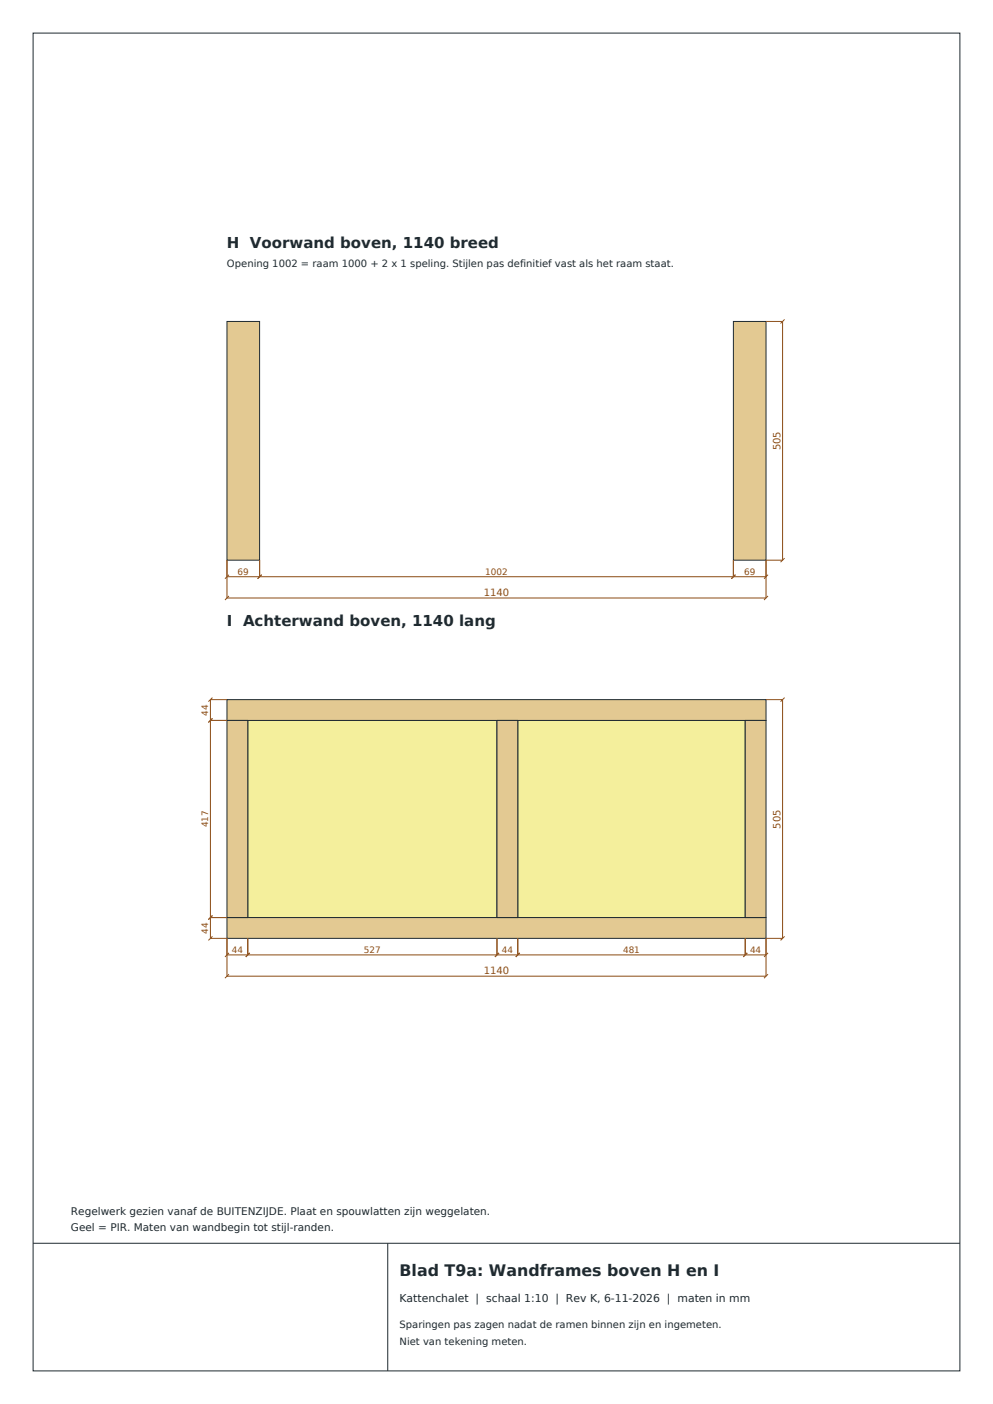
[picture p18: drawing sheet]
<svg xmlns="http://www.w3.org/2000/svg" width="210mm" height="297mm" viewBox="0 0 210 297" stroke-linecap="round" stroke-linejoin="round" font-family="sans-serif">
<defs><g id="words">
<text font-size="3.4" fill="#1f2a30" x="84.5" y="270">Blad T9a: Wandframes boven H en I</text>
<g font-size="3.2" fill="#1f2a30">
<text x="48" y="52.5">H Voorwand boven, 1140 breed</text>
<text x="48" y="132.5">I Achterwand boven, 1140 lang</text>
</g>
<text font-size="2.3" fill="#1f2a30" x="84.5" y="275.5">Kattenchalet | schaal 1:10 | Rev K, 6-11-2026 | maten in mm</text>
<g font-size="2.2" fill="#1f2a30">
<text x="15" y="257">Regelwerk gezien vanaf de BUITENZIJDE. Plaat en spouwlatten zijn weggelaten.</text>
<text x="15" y="260.5">Geel = PIR. Maten van wandbegin tot stijl-randen.</text>
</g>
<g font-size="2.1" fill="#1f2a30">
<text x="48" y="56.5">Opening 1002 = raam 1000 + 2 x 1 speling. Stijlen pas definitief vast als het raam staat.</text>
<text x="84.5" y="281">Sparingen pas zagen nadat de ramen binnen zijn en ingemeten.</text>
<text x="84.5" y="284.5">Niet van tekening meten.</text>
</g>
<g font-size="2.1" fill="#8a4b14">
<text x="165" y="95.3" transform="rotate(-90 165 95.3)">505</text>
<text x="102.3" y="126.1">1140</text>
<text x="165" y="175.3" transform="rotate(-90 165 175.3)">505</text>
<text x="102.3" y="206.1">1140</text>
</g>
<g font-size="1.9" fill="#8a4b14">
<text x="50.3" y="121.6">69</text>
<text x="102.6" y="121.6">1002</text>
<text x="157.4" y="121.6">69</text>
<text x="44" y="151.4" transform="rotate(-90 44 151.4)">44</text>
<text x="44" y="175" transform="rotate(-90 44 175)">417</text>
<text x="44" y="197.5" transform="rotate(-90 44 197.5)">44</text>
<text x="49" y="201.6">44</text>
<text x="77" y="201.6">527</text>
<text x="106.1" y="201.6">44</text>
<text x="131.8" y="201.6">481</text>
<text x="158.6" y="201.6">44</text>
</g>
</g></defs>
<g fill="#e3c992" stroke="#1f2a30" stroke-width=".21">
<path d="M48 68h6.9v50.5h-6.9z" fill-rule="evenodd"/>
<path d="M155.1 68h6.9v50.5h-6.9z" fill-rule="evenodd"/>
</g>
<path d="M162 68h3.5v50.5h-3.5v8h-114v-8M165.9 67.6l-.8 .8M54.9 118.5v3.5M155.1 118.5v3.5M165.9 118.1l-.8 .8M48 122h114M48.4 121.6l-.8 .8M48.4 126.1l-.8 .8M55.3 121.6l-.8 .8M155.5 121.6l-.8 .8M162.4 121.6l-.8 .8M162.4 126.1l-.8 .8" fill="none" stroke="#8a4b14" stroke-width=".21"/>
<g fill="#f4ef9c" stroke="#1f2a30" stroke-width=".21">
<path d="M52.4 152.4h52.7v41.7h-52.7z" fill-rule="evenodd"/>
<path d="M109.5 152.4h48.1v41.7h-48.1z" fill-rule="evenodd"/>
</g>
<g fill="#e3c992" stroke="#1f2a30" stroke-width=".21">
<path d="M48 194.1h114v4.4h-114z" fill-rule="evenodd"/>
<path d="M48 148h114v4.4h-114z" fill-rule="evenodd"/>
<path d="M48 152.4h4.4v41.7h-4.4z" fill-rule="evenodd"/>
<path d="M105.1 152.4h4.4v41.7h-4.4z" fill-rule="evenodd"/>
<path d="M157.6 152.4h4.4v41.7h-4.4z" fill-rule="evenodd"/>
</g>
<g fill="none" stroke="#8a4b14" stroke-width=".21">
<path d="M44.5 152.4h3.5M44.9 152l-.8 .8M44.9 147.6l-.8 .8M48 148h-3.5v50.5h3.5v8h114v-8h3.5v-50.5h-3.5M165.9 147.6l-.8 .8M44.5 194.1h3.5M44.9 198.1l-.8 .8M44.9 193.7l-.8 .8M52.4 198.5v3.5M105.1 198.5v3.5M109.5 198.5v3.5M157.6 198.5v3.5"/>
<path d="M165.9 198.1l-.8 .8M48 202h114M48.4 201.6l-.8 .8M48.4 206.1l-.8 .8M52.8 201.6l-.8 .8M105.5 201.6l-.8 .8M109.9 201.6l-.8 .8M158 201.6l-.8 .8M162.4 201.6l-.8 .8M162.4 206.1l-.8 .8"/>
</g>
<path d="M7 7h196v283h-196zM7 263h196M82 263v27" fill="none" stroke="#1f2a30" stroke-width=".21"/>
<use href="#words"/>
</svg>
